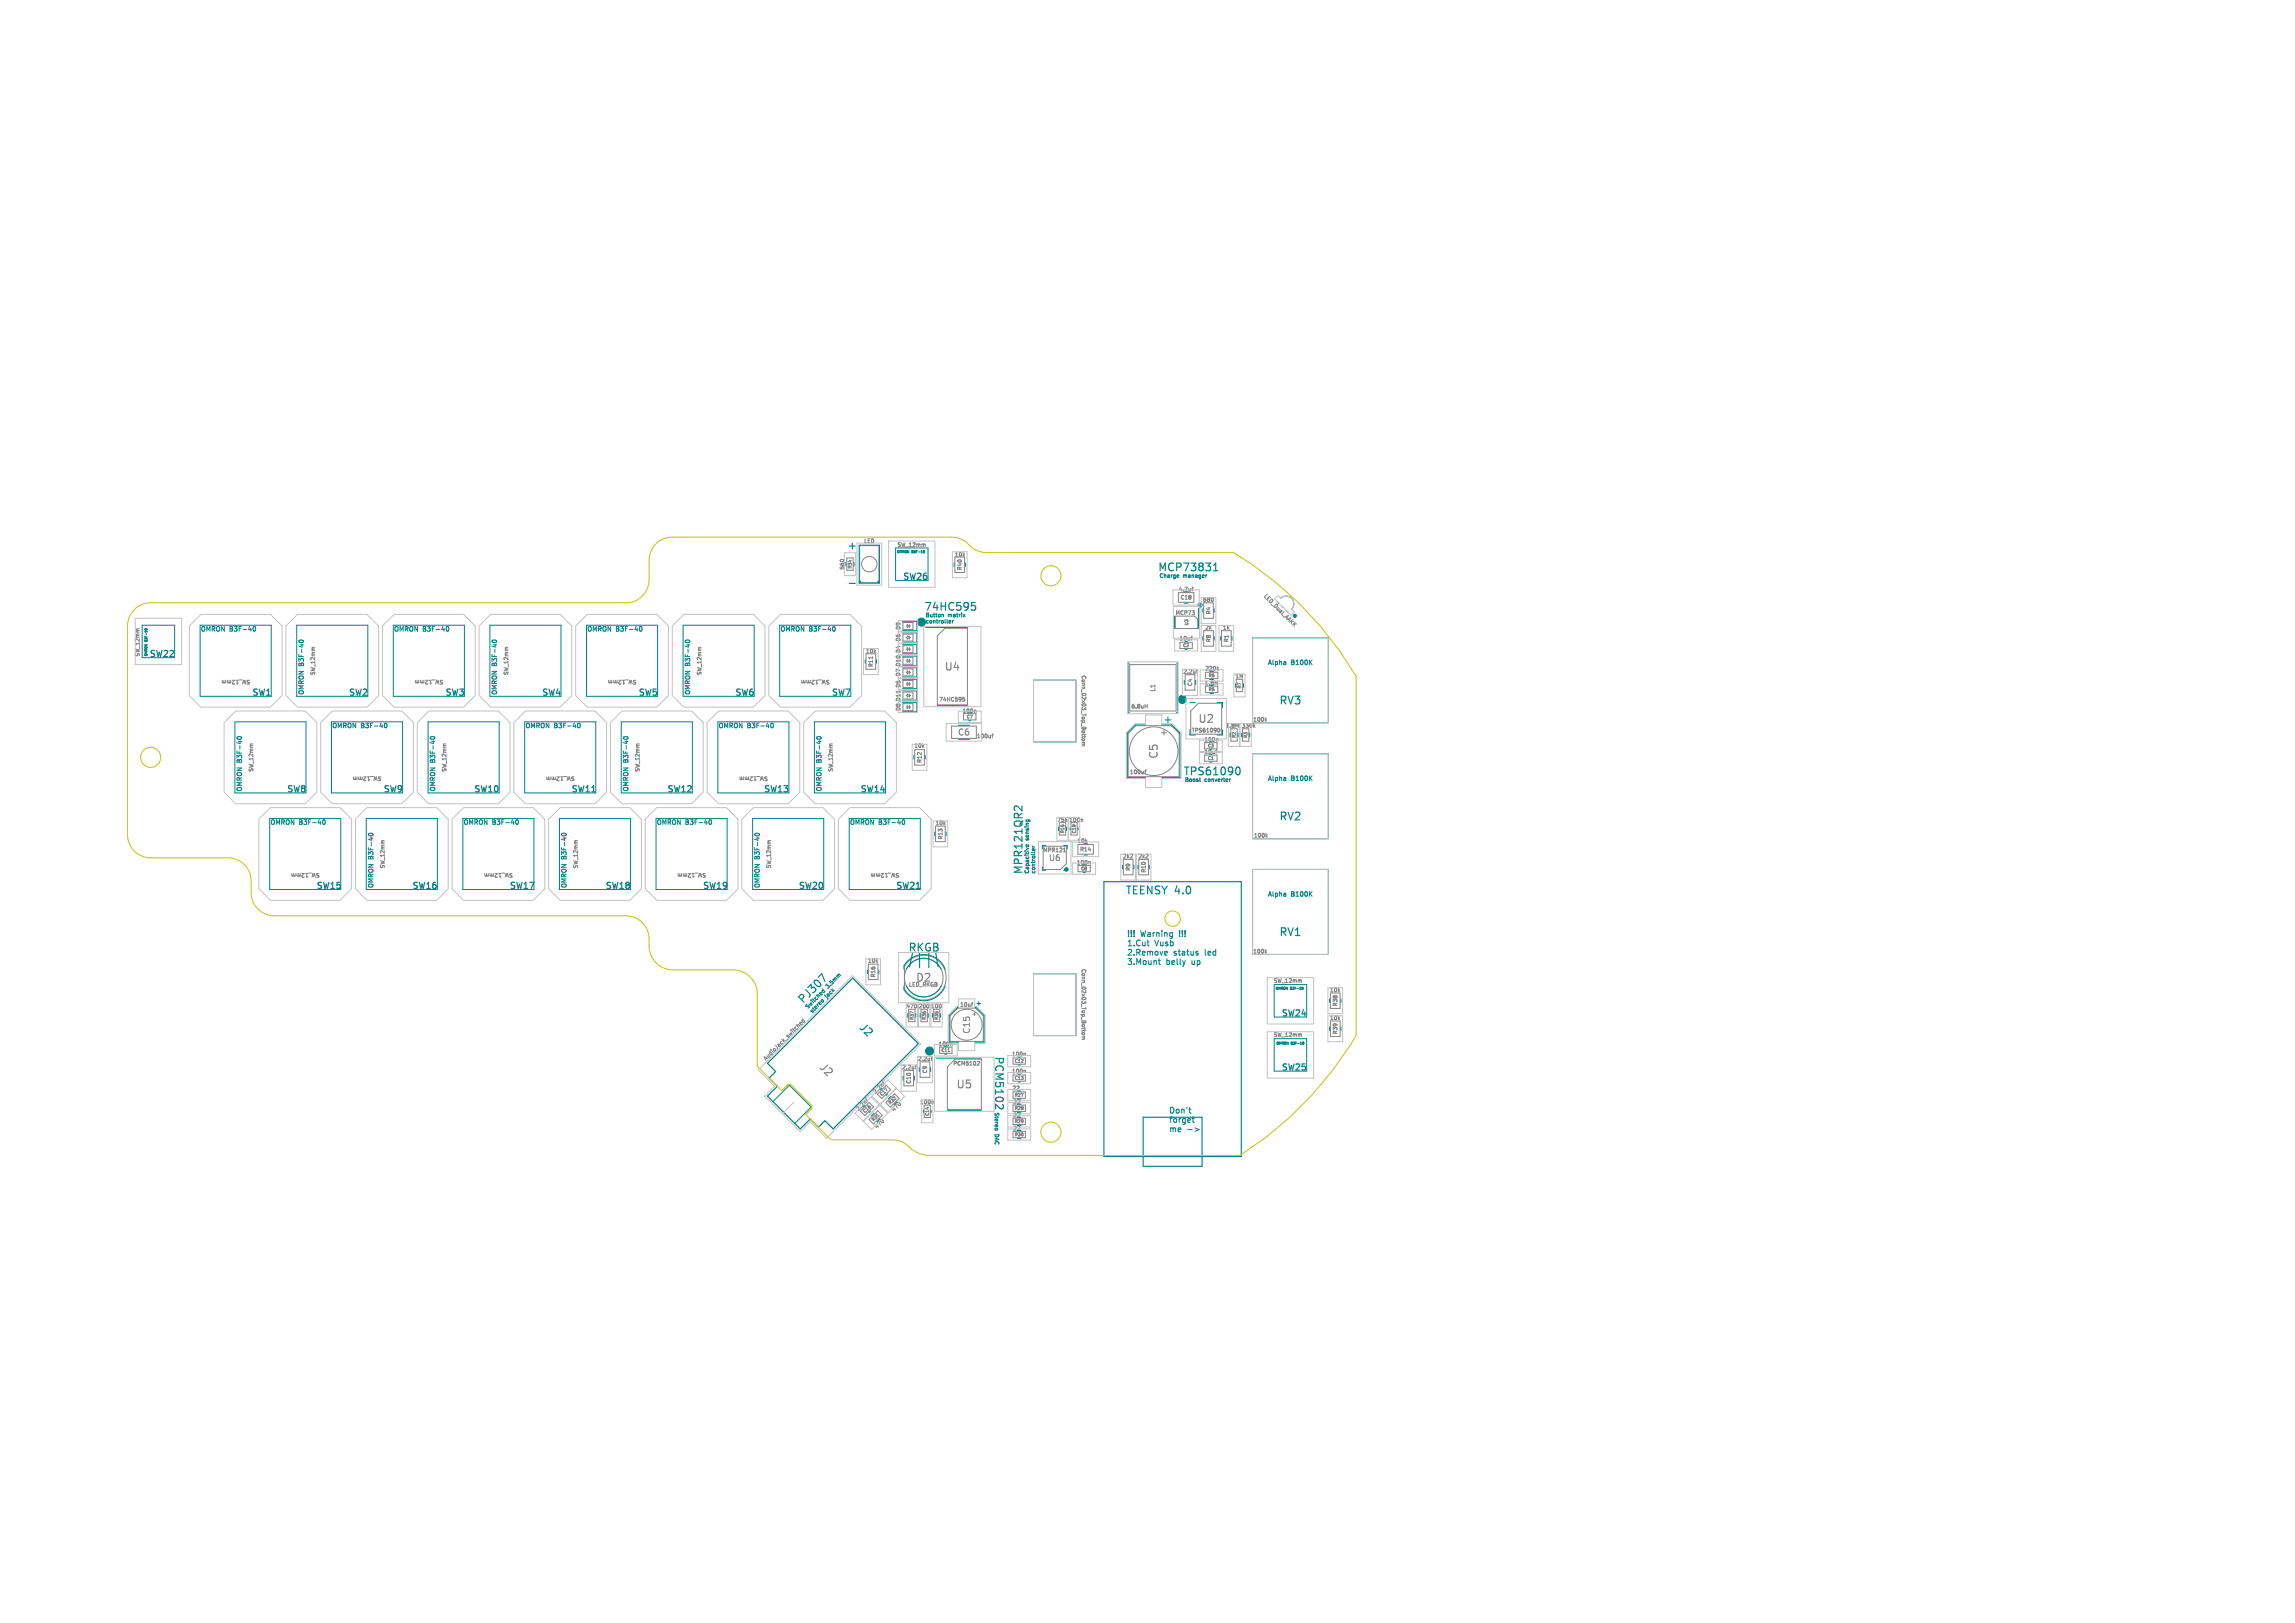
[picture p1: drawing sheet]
<svg xmlns="http://www.w3.org/2000/svg" width="297mm" height="210mm" viewBox="0 0 297 210" stroke-linecap="round" stroke-linejoin="round" font-family="sans-serif">
<defs><g id="words">
<text font-size="1.4" fill="#c2c2c2" x="109.6" y="71.3">+</text>
<g font-size="1.4" fill="#008484">
<text x="149.8" y="74.1">MCP73831</text>
<text x="119.5" y="79.2">74HC595</text>
<text x="165.5" y="91.4">RV3</text>
<text x="153.1" y="100.5">TPS61090</text>
<text x="165.5" y="106.4">RV2</text>
<text x="132.5" y="113.2" transform="rotate(-90 132.5 113.2)">MPR121QR2</text>
<text x="145.6" y="115.9">TEENSY 4.0</text>
<text x="117.5" y="123.3">RKGB</text>
<text x="165.5" y="121.3">RV1</text>
<text x="104" y="130.1" transform="rotate(-45 104 130.1)">PJ307</text>
<text x="110.9" y="133.1" transform="rotate(45 110.9 133.1)">J2</text>
<text x="128.6" y="136.6" transform="rotate(90 128.6 136.6)">PCM5102</text>
</g>
<g font-size="1.4" fill="#848484">
<text x="122.1" y="87">U4</text>
<text x="155" y="93.7">U2</text>
<text x="150" y="98.3" transform="rotate(-90 150 98.3)">C5</text>
<text x="118.4" y="127.2">D2</text>
<text x="105.8" y="138.3" transform="rotate(45 105.8 138.3)">J2</text>
<text x="123.7" y="141">U5</text>
</g>
<g font-size="1.1" fill="#008484">
<text x="116.8" y="75.2">SW26</text>
<text x="19.3" y="85.2">SW22</text>
<text x="32.5" y="90.2">SW1</text>
<text x="45" y="90.2">SW2</text>
<text x="57.5" y="90.2">SW3</text>
<text x="70" y="90.2">SW4</text>
<text x="82.5" y="90.2">SW5</text>
<text x="95" y="90.2">SW6</text>
<text x="107.5" y="90.2">SW7</text>
<text x="123.9" y="95.3">C6</text>
<text x="37" y="102.7">SW8</text>
<text x="49.5" y="102.7">SW9</text>
<text x="61.3" y="102.7">SW10</text>
<text x="73.9" y="102.7">SW11</text>
<text x="86.3" y="102.7">SW12</text>
<text x="98.8" y="102.7">SW13</text>
<text x="111.3" y="102.7">SW14</text>
<text x="40.9" y="115.2">SW15</text>
<text x="53.3" y="115.2">SW16</text>
<text x="65.9" y="115.2">SW17</text>
<text x="78.3" y="115.2">SW18</text>
<text x="90.9" y="115.2">SW19</text>
<text x="103.3" y="115.2">SW20</text>
<text x="115.9" y="115.2">SW21</text>
<text x="165.8" y="131.7">SW24</text>
<text x="165.8" y="138.7">SW25</text>
</g>
<text font-size="1.1" fill="#848484" x="125.7" y="133.9" transform="rotate(-90 125.7 133.9)">C15</text>
<text font-size="1" fill="#848484" x="135.7" y="111.5">U6</text>
<g font-size="1" fill="#008484">
<text x="145.8" y="121.4">!!!</text>
<text x="145.8" y="122.6">1.Cut</text>
<text x="145.8" y="123.8">2.Remove</text>
<text x="145.8" y="125">3.Mount</text>
<text x="147.6" y="121.4">Warning</text>
<text x="149.4" y="122.6">Vusb</text>
<text x="150.9" y="125">belly</text>
<text x="151.9" y="123.8">status</text>
<text x="152.7" y="121.4">!!!</text>
<text x="154.3" y="125">up</text>
<text x="156" y="123.8">led</text>
<text x="151.2" y="144.2">Don't</text>
<text x="151.2" y="145.4">forget</text>
<text x="151.2" y="146.6">me</text>
</g>
<g font-size=".8" fill="#008484">
<text x="25.9" y="81.9">OMRON</text>
<text x="29.7" y="81.9">B3F-40</text>
<text x="50.9" y="81.9">OMRON</text>
<text x="54.7" y="81.9">B3F-40</text>
<text x="75.9" y="81.9">OMRON</text>
<text x="79.7" y="81.9">B3F-40</text>
<text x="100.9" y="81.9">OMRON</text>
<text x="104.7" y="81.9">B3F-40</text>
<text x="39.4" y="90" transform="rotate(-90 39.4 90)">OMRON</text>
<text x="39.4" y="86.2" transform="rotate(-90 39.4 86.2)">B3F-40</text>
<text x="64.5" y="90" transform="rotate(-90 64.5 90)">OMRON</text>
<text x="64.5" y="86.2" transform="rotate(-90 64.5 86.2)">B3F-40</text>
<text x="89.4" y="90" transform="rotate(-90 89.4 90)">OMRON</text>
<text x="89.4" y="86.2" transform="rotate(-90 89.4 86.2)">B3F-40</text>
<text x="164" y="86.2">Alpha</text>
<text x="167.1" y="86.2">B100K</text>
<text x="42.9" y="94.4">OMRON</text>
<text x="46.7" y="94.4">B3F-40</text>
<text x="67.9" y="94.4">OMRON</text>
<text x="71.7" y="94.4">B3F-40</text>
<text x="92.9" y="94.4">OMRON</text>
<text x="96.7" y="94.4">B3F-40</text>
<text x="31.4" y="98.7" transform="rotate(-90 31.4 98.7)">B3F-40</text>
<text x="56.4" y="98.7" transform="rotate(-90 56.4 98.7)">B3F-40</text>
<text x="81.5" y="98.7" transform="rotate(-90 81.5 98.7)">B3F-40</text>
<text x="106.4" y="98.7" transform="rotate(-90 106.4 98.7)">B3F-40</text>
<text x="164" y="101.2">Alpha</text>
<text x="167.1" y="101.2">B100K</text>
<text x="31.4" y="102.5" transform="rotate(-90 31.4 102.5)">OMRON</text>
<text x="34.9" y="106.9">OMRON</text>
<text x="38.7" y="106.9">B3F-40</text>
<text x="56.4" y="102.5" transform="rotate(-90 56.4 102.5)">OMRON</text>
<text x="59.9" y="106.9">OMRON</text>
<text x="63.7" y="106.9">B3F-40</text>
<text x="81.5" y="102.5" transform="rotate(-90 81.5 102.5)">OMRON</text>
<text x="84.9" y="106.9">OMRON</text>
<text x="88.7" y="106.9">B3F-40</text>
<text x="106.4" y="102.5" transform="rotate(-90 106.4 102.5)">OMRON</text>
<text x="109.9" y="106.9">OMRON</text>
<text x="113.7" y="106.9">B3F-40</text>
<text x="48.4" y="111.2" transform="rotate(-90 48.4 111.2)">B3F-40</text>
<text x="73.4" y="111.2" transform="rotate(-90 73.4 111.2)">B3F-40</text>
<text x="98.4" y="111.2" transform="rotate(-90 98.4 111.2)">B3F-40</text>
<text x="48.4" y="115" transform="rotate(-90 48.4 115)">OMRON</text>
<text x="73.4" y="115" transform="rotate(-90 73.4 115)">OMRON</text>
<text x="98.4" y="115" transform="rotate(-90 98.4 115)">OMRON</text>
<text x="164" y="116.2">Alpha</text>
<text x="167.1" y="116.2">B100K</text>
</g>
<text font-size=".8" fill="#848484" x="149.6" y="89.6" transform="rotate(-90 149.6 89.6)">L1</text>
<g font-size=".7" fill="#848484">
<text x="111.8" y="70.4">LED</text>
<text x="116.1" y="70.9">SW_12mm</text>
<text x="123.5" y="72.1">10k</text>
<text x="124.6" y="73.9" transform="rotate(-90 124.6 73.9)">R40</text>
<text x="152.7" y="77.7">C18</text>
<text x="155.6" y="78">680</text>
<text x="116.6" y="83.1" transform="rotate(-90 116.6 83.1)">D6</text>
<text x="116.6" y="81.6" transform="rotate(-90 116.6 81.6)">D9</text>
<text x="152.1" y="79.7">MCP73</text>
<text x="155.9" y="81.6">2k</text>
<text x="156.8" y="83.2" transform="rotate(-90 156.8 83.2)">R8</text>
<text x="156.8" y="79.6" transform="rotate(-90 156.8 79.6)">R4</text>
<text x="158.2" y="81.6">1k</text>
<text x="159.1" y="83.2" transform="rotate(-90 159.1 83.2)">R1</text>
<text x="18.2" y="85" transform="rotate(-90 18.2 85)">SW_12mm</text>
<text x="32.4" y="87.9" transform="rotate(-180 32.4 87.9)">SW_12mm</text>
<text x="40.9" y="87.4" transform="rotate(-90 40.9 87.4)">SW_12mm</text>
<text x="57.4" y="87.9" transform="rotate(-180 57.4 87.9)">SW_12mm</text>
<text x="65.9" y="87.4" transform="rotate(-90 65.9 87.4)">SW_12mm</text>
<text x="82.4" y="87.9" transform="rotate(-180 82.4 87.9)">SW_12mm</text>
<text x="90.9" y="87.4" transform="rotate(-90 90.9 87.4)">SW_12mm</text>
<text x="107.4" y="87.9" transform="rotate(-180 107.4 87.9)">SW_12mm</text>
<text x="112" y="84.6">10k</text>
<text x="113.1" y="86.4" transform="rotate(-90 113.1 86.4)">R11</text>
<text x="116.6" y="89.1" transform="rotate(-90 116.6 89.1)">D5</text>
<text x="116.6" y="87.6" transform="rotate(-90 116.6 87.6)">D7 D10</text>
<text x="116.6" y="84.6" transform="rotate(-90 116.6 84.6)">D4</text>
<text x="139.9" y="87.3" transform="rotate(90 139.9 87.3)">Conn_02x03_Top_Bottom</text>
<text x="153.1" y="87.3">2.2uf</text>
<text x="154.4" y="88.9" transform="rotate(-90 154.4 88.9)">C4</text>
<text x="159.8" y="87.9">1M</text>
<text x="116.6" y="92.1" transform="rotate(-90 116.6 92.1)">D8 D11</text>
<text x="121.5" y="90.9">74HC595</text>
<text x="126.3" y="95.6">100uf</text>
<text x="146.3" y="91.8">6.8uH</text>
<text x="158.5" y="94.3">1.8M</text>
<text x="160.6" y="94.3">330k</text>
<text x="162.1" y="93.5">100k</text>
<text x="32.9" y="99.9" transform="rotate(-90 32.9 99.9)">SW_12mm</text>
<text x="49.4" y="100.4" transform="rotate(-180 49.4 100.4)">SW_12mm</text>
<text x="57.9" y="99.9" transform="rotate(-90 57.9 99.9)">SW_12mm</text>
<text x="74.4" y="100.4" transform="rotate(-180 74.4 100.4)">SW_12mm</text>
<text x="82.9" y="99.9" transform="rotate(-90 82.9 99.9)">SW_12mm</text>
<text x="99.4" y="100.4" transform="rotate(-180 99.4 100.4)">SW_12mm</text>
<text x="107.9" y="99.9" transform="rotate(-90 107.9 99.9)">SW_12mm</text>
<text x="118.3" y="96.9">10k</text>
<text x="119.4" y="98.8" transform="rotate(-90 119.4 98.8)">R12</text>
<text x="146.1" y="100.3">100uf</text>
<text x="121" y="106.9">10k</text>
<text x="136.8" y="106.5">75k</text>
<text x="138.3" y="106.5">100n</text>
<text x="41.4" y="112.9" transform="rotate(-180 41.4 112.9)">SW_12mm</text>
<text x="49.9" y="112.4" transform="rotate(-90 49.9 112.4)">SW_12mm</text>
<text x="66.4" y="112.9" transform="rotate(-180 66.4 112.9)">SW_12mm</text>
<text x="74.9" y="112.4" transform="rotate(-90 74.9 112.4)">SW_12mm</text>
<text x="91.4" y="112.9" transform="rotate(-180 91.4 112.9)">SW_12mm</text>
<text x="99.9" y="112.4" transform="rotate(-90 99.9 112.4)">SW_12mm</text>
<text x="116.4" y="112.9" transform="rotate(-180 116.4 112.9)">SW_12mm</text>
<text x="122.1" y="108.7" transform="rotate(-90 122.1 108.7)">R13</text>
<text x="134.9" y="110.4">MPR121</text>
<text x="139.4" y="109.2">10k</text>
<text x="139.7" y="110.3">R14</text>
<text x="145.3" y="111.2">2k2</text>
<text x="146.4" y="112.8" transform="rotate(-90 146.4 112.8)">R9</text>
<text x="147.3" y="111.2">2k2</text>
<text x="148.4" y="113" transform="rotate(-90 148.4 113)">R10</text>
<text x="162.2" y="108.5">100k</text>
<text x="112.3" y="124.7">10k</text>
<text x="139.9" y="125.3" transform="rotate(90 139.9 125.3)">Conn_02x03_Top_Bottom</text>
<text x="162.1" y="123.5">100k</text>
<text x="113.4" y="126.5" transform="rotate(-90 113.4 126.5)">R16</text>
<text x="117.2" y="130.6">470</text>
<text x="117.6" y="127.8">LED_RKGB</text>
<text x="118.8" y="130.6">200</text>
<text x="120.4" y="130.6">100</text>
<text x="124.2" y="130.4">10uf</text>
<text x="164.8" y="127.3">SW_12mm</text>
<text x="172.1" y="128.5">10k</text>
<text x="173.2" y="130.3" transform="rotate(-90 173.2 130.3)">R38</text>
<text x="99.1" y="137.4" transform="rotate(-45 99.1 137.4)">AudioJack_switched</text>
<text x="118.7" y="137.4">2.2uf</text>
<text x="123.3" y="138">PCM5102</text>
<text x="164.8" y="134.3">SW_12mm</text>
<text x="172.1" y="132.1">10k</text>
<text x="173.2" y="133.9" transform="rotate(-90 173.2 133.9)">R39</text>
<text x="111.1" y="143.9" transform="rotate(-45 111.1 143.9)">2.2nf</text>
<text x="113.3" y="141.7" transform="rotate(-45 113.3 141.7)">2.2nf</text>
<text x="116.7" y="138.5">2.2uf</text>
<text x="118" y="140.3" transform="rotate(-90 118 140.3)">C10</text>
<text x="119" y="143">100n</text>
<text x="120.1" y="139" transform="rotate(-90 120.1 139)">C9</text>
<text x="131" y="141.2">22</text>
<text x="131.1" y="143">22</text>
<text x="113.5" y="146.2" transform="rotate(-45 113.5 146.2)">470</text>
<text x="115.7" y="144" transform="rotate(-45 115.7 144)">470</text>
<text x="131.1" y="144.7">22</text>
<text x="131.1" y="146.4">22</text>
</g>
<g font-size=".7" fill="#008484">
<text x="109.4" y="73.8" transform="rotate(-90 109.4 73.8)">560</text>
<text x="150" y="74.9">Charge</text>
<text x="152.5" y="76.6">4.7uf</text>
<text x="153.1" y="74.9">manager</text>
<text x="119.7" y="80">Button</text>
<text x="119.7" y="80.8">controller</text>
<text x="122.7" y="80">matrix</text>
<text x="152.6" y="83">10uf</text>
<text x="155.8" y="88.8">1.8M</text>
<text x="155.9" y="86.9">220k</text>
<text x="124.5" y="92.4">100n</text>
<text x="154.2" y="94.9">TPS61090</text>
<text x="153.3" y="101.3">Boost</text>
<text x="155.8" y="97.7">10uf</text>
<text x="155.8" y="96.1">100n</text>
<text x="155.9" y="101.3">converter</text>
<text x="133.3" y="113.1" transform="rotate(-90 133.3 113.1)">Capacitive</text>
<text x="133.3" y="108.7" transform="rotate(-90 133.3 108.7)">sensing</text>
<text x="134.1" y="113.1" transform="rotate(-90 134.1 113.1)">controller</text>
<text x="139.3" y="112">100n</text>
<text x="104.6" y="130.7" transform="rotate(-45 104.6 130.7)">Switched</text>
<text x="105.1" y="131.2" transform="rotate(-45 105.1 131.2)">stereo</text>
<text x="107.1" y="129.3" transform="rotate(-45 107.1 129.3)">jack</text>
<text x="107.3" y="128" transform="rotate(-45 107.3 128)">3.5mm</text>
<text x="121.4" y="135.5">100n</text>
<text x="130.9" y="136.8">100n</text>
<text x="128.6" y="143.9" transform="rotate(90 128.6 143.9)">Stereo</text>
<text x="130.9" y="139">100n</text>
<text x="128.6" y="146.8" transform="rotate(90 128.6 146.8)">DAC</text>
</g>
<text font-size=".7" fill="#c2c2c2" x="163.4" y="77.2" transform="rotate(45 163.4 77.2)">LED_Dual_AAKK</text>
<g font-size=".6" fill="#848484">
<text x="110.3" y="73.6" transform="rotate(-90 110.3 73.6)">R34</text>
<text x="153.1" y="83.8">C2</text>
<text x="153.8" y="81" transform="rotate(-90 153.8 81)">U3</text>
<text x="156.4" y="87.7">R6</text>
<text x="156.4" y="89.5">R5</text>
<text x="160.7" y="89.1" transform="rotate(-90 160.7 89.1)">R7</text>
<text x="125.1" y="93">C7</text>
<text x="160" y="95.5" transform="rotate(-90 160 95.5)">R2</text>
<text x="161.5" y="95.5" transform="rotate(-90 161.5 95.5)">R3</text>
<text x="156.3" y="98.4">C1</text>
<text x="156.3" y="96.8">C3</text>
<text x="137.8" y="107.9" transform="rotate(-90 137.8 107.9)">R15</text>
<text x="139.3" y="107.9" transform="rotate(-90 139.3 107.9)">C19</text>
<text x="139.9" y="112.7">C8</text>
<text x="118.3" y="132" transform="rotate(-90 118.3 132)">R37</text>
<text x="119.9" y="132" transform="rotate(-90 119.9 132)">R36</text>
<text x="121.5" y="132" transform="rotate(-90 121.5 132)">R35</text>
<text x="121.8" y="136.2">C11</text>
<text x="131.3" y="137.6">C12</text>
<text x="131.3" y="142">R27</text>
<text x="131.3" y="143.7">R28</text>
<text x="131.3" y="139.8">C13</text>
<text x="120.3" y="144.4" transform="rotate(-90 120.3 144.4)">C14</text>
<text x="131.3" y="145.4">R29</text>
<text x="131.3" y="147.1">R30</text>
</g>
<g font-size=".6" fill="#008484">
<text x="114.2" y="142" transform="rotate(-45 114.2 142)">C17</text>
<text x="115.3" y="143.1" transform="rotate(-45 115.3 143.1)">R32</text>
<text x="112" y="144.2" transform="rotate(-45 112 144.2)">C16</text>
<text x="113.1" y="145.2" transform="rotate(-45 113.1 145.2)">R31</text>
</g>
<g font-size=".4" fill="#008484">
<text x="116" y="71.7">OMRON</text>
<text x="118" y="71.7">B3F-10</text>
<text x="19.2" y="83" transform="rotate(-90 19.2 83)">B3F-10</text>
<text x="19.2" y="85" transform="rotate(-90 19.2 85)">OMRON</text>
<text x="165" y="128.2">OMRON</text>
<text x="167" y="128.2">B3F-10</text>
<text x="165.1" y="135.3">OMRON</text>
<text x="167.1" y="135.3">B3F-10</text>
</g>
</g></defs>
<g fill="none" stroke="#848484" stroke-width=".13">
<path d="M108.8 72.4h.4M109.6 72.2h.8v1.6h-.8zM111.2 70.6h2.5v4.8h-2.5zM119.7 70.4v.3M123.6 72.1h1.2v2h-1.2zM152.1 79.7h2.5l.4 .4v1.2h-2.9zM152.5 76.7h2v1.2h-2zM154.2 76.1h.2M154.4 76h-.1v.5M155.8 78h1.2v2h-1.2zM157 77.4v.4M18 81.4h-.3"/>
<path d="M28.8 88v.3M32.7 96.3h-.3M40.7 83.8h-.3M53.8 88v.3M57.7 96.3h-.3M65.7 83.8h-.3M78.8 88v.3M82.7 96.3h-.3M90.7 83.8h-.3M103.8 88v.3M107.7 96.3h-.3M112.1 84.6h1.2v2h-1.2z"/>
<path d="M112.9 85v.3M116.5 89.4v.3M116.8 88.1h1.3v.9h-1.3M116.8 80.6h1.3v.9h-1.3M116.8 82.1h1.3v.9h-1.3M116.8 83.6h1.3v.9h-1.3M116.8 85.1h1.3v.9h-1.3M116.8 86.6h1.3v.9h-1.3M116.8 89.6h1.3v.9h-1.3M116.8 91.1h1.3v.9h-1.3M117.2 82.5h.2M117.2 88.5h.2"/>
<path d="M117.2 81h.2M117.2 90h.2M117.2 91.5h.2M117.2 87h.2M117.2 85.5h.2M117.2 84h.2M117.4 80.8l.3 .2-.3 .2zM117.4 82.3l.3 .2-.3 .2zM117.4 83.8l.3 .2-.3 .2zM117.4 85.3l.3 .2-.3 .2zM117.4 86.8l.3 .2-.3 .2zM117.4 88.3l.3 .2-.3 .2z"/>
<path d="M117.4 89.8l.3 .2-.3 .2zM117.4 91.3l.3 .2-.3 .2zM117.7 82.5h.1M117.7 88.5h.1M117.7 80.8v.4M117.7 82.3v.4M117.7 83.8v.4M117.7 85.3v.4M117.7 86.8v.4M117.7 88.3v.4M117.7 89.8v.4M117.7 91.3v.4"/>
<path d="M117.7 81h.1M117.7 90h.1M117.7 91.5h.1M117.7 87h.1M117.7 85.5h.1M117.7 84h.1M118.4 97h1.2v2h-1.2zM121.3 82.3l1-1h2.9v9.9h-3.9zM123.2 94h3.1v1.6h-3.1zM124.6 90.2h.2M124.6 90.4h.2l.1 .1-.1 .2h-.2M124.7 92.4h1.6v.8h-1.6z"/>
<path d="M126.2 91.9l.1 .1v.2M128.3 95.1h.2M128.5 95h-.1v.5M140 96.1h.4M140 96.3h.3M140.1 95.6l-.1 .2 .1 .1 .2-.1v-.2M140.3 96.3v.2h-.3M140.3 96.1v.2M146.2 86h6v6h-6zM147 93.9h4.6l1 1v5.6h-6.6v-5.6zM148.1 99.8h.2M148.2 91.4h.3"/>
<path d="M148.3 99.6l-.1 .1v.4M148.5 91.1v.5M150.3 94.8h.6M150.6 94.5v.6M152.7 83.1h1.6v.8h-1.6zM153.4 87.3h1.2v2h-1.2zM154.1 92l1-1h3v4h-4zM154.1 82.5h.2M154.3 82.3l-.1 .1v.4M154.8 86.8h.2M155 86.6l-.1 .1v.4M155.8 81.6h1.2v2h-1.2z"/>
<path d="M155.9 97.7h1.6v.8h-1.6zM155.9 96.1h1.6v.8h-1.6zM156 87h1.6v.8h-1.6zM156 88.8h1.6v.8h-1.6zM157.3 97.2h.2M157.5 95.6l.1 .1v.2M157.5 97l-.1 .1v.4M157.6 86.5l.1 .2M157.7 94.3v-.1a.24 .24 0 0 1 .2 .3 .24 .24 0 0 1-.2 .2M157.7 86.4l-.2 .2M158.1 81.6h1.2v2h-1.2zM159.3 94.3v1.6h.8v-1.6"/>
<path d="M160 87.9v1.6h.8v-1.6M160.8 94.3v1.6h.8v-1.6M162.3 93.9l.1 .2M162.4 93.8l-.2 .2M163.8 93.1l.1 .2M163.9 93l-.2 .2M167.4 80.7h.4M37.8 113v.3M45.8 100.5v.3M49.7 108.8h-.3M62.8 113v.3M70.8 100.5v.3"/>
<path d="M74.7 108.8h-.3M87.8 113v.3M95.8 100.5v.3M99.7 108.8h-.3M112.8 113v.3M121.1 106.9h1.2v2h-1.2zM135 109.5h3v2.3l-.8 .7h-2.2zM137.1 106.5v1.6h.8v-1.6M137.6 110.2h.3M137.7 109.8l.1-.1v.5M138.6 106.5v1.6h.8v-1.6M139.5 109.3h2v1.2h-2z"/>
<path d="M139.5 112h1.6v.8h-1.6zM140 106l.1 .1v.2M141 111.5l.1 .1v.2M145.4 111.2h1.2v2h-1.2zM147.4 111.2h1.2v2h-1.2zM163.9 108.1l.1 .2M164 108l-.2 .2M103.5 132.4l.1-.1h.1l-.1 .2M103.8 131.8l.3 .4-.1 .1-.2-.2 .1-.1M110.4 126.6l8.4 8.4-11 11.1-1.1-1.1-.8 .9-1.1-1.1-1.2 1.3-4.3-4.3 1.3-1.2-1.1-1.1 .9-.8-1.1-1.1zM112.4 124.8h1.2v2h-1.2zM114.3 139.9l-.1 .1 .3 .3"/>
<path d="M114.4 140l-.2 .1M117 138.5h1.2v2h-1.2zM117.5 124.5a2.9 2.9 0 0 1 4.3 .1 2.9 2.9 0 0 1-.6 4.3 2.9 2.9 0 0 1-4.2-.9v-3zM117.6 130.6v1.6h.8v-1.6M118.4 138h.2M118.6 130h.1M118.6 130.3v.1M118.6 137.8l-.1 .1v.4M119.1 137.4h1.2v2h-1.2zM119.2 130.6v1.6h.8v-1.6M120.2 130v.4M120.5 136.9h.2"/>
<path d="M120.7 136.7l-.2 .1v.4M120.8 130.6v1.6h.8v-1.6M121.6 135.5h1.6v.8h-1.6zM121.8 130v.4M122.6 138.1l1-1h3.4v6.5h-4.4zM122.7 136.1h.2M123.1 135l.1 .1v.2M123.9 130.5h2.3l1 1v3.3h-4.3v-3.3zM125.7 129.9h.2M125.9 129.7l-.1 .1v.4M125.9 131.2h.4M126.1 131v.4"/>
<path d="M126.5 137.3l.2 .1v.1l-.3 .3h.3M131.1 136.9h1.6v.8h-1.6zM131.1 139.1h1.6v.8h-1.6zM132.6 138.5l.1 .1v.2M132.6 136.3l.1 .1v.2M140 134.1h.4M140 134.3h.3M140.1 133.6l-.1 .2 .1 .1 .2-.1v-.2M140.3 134.3v.2h-.3M140.3 134.1v.2M163.8 123.1l.1 .2M163.9 123l-.2 .2"/>
<path d="M168.4 126.8v.3M168.4 133.8v.3M172.2 132.1h1.2v2h-1.2zM172.2 128.5h1.2v2h-1.2zM112.1 142.1l-.1 .1 .3 .3M112.2 142.2l-.2 .1M112.5 142.7l.5 .5-1.1 1.1-.5-.5zM113.6 143.7l.6 .6-1.2 1.1-.5-.5zM114.6 140.8l.2 .4M114.7 140.5l.5 .5-1.1 1.1-.5-.5zM115.8 141.5l.6 .6-1.2 1.2-.6-.6zM119.6 143v1.6h.8v-1.6"/>
<path d="M120.7 142.5l.1 .1v.2M131.1 141.3h1.6v.8h-1.6zM131.1 143h1.6v.8h-1.6zM131.1 144.7h1.6v.8h-1.6zM131.1 146.4h1.6v.8h-1.6z"/>
<circle cx="112.5" cy="73" r="1"/>
<circle cx="149.3" cy="97.2" r="3.1"/>
<circle cx="119.5" cy="126.5" r="2.5"/>
<circle cx="125.1" cy="132.6" r="2"/>
</g>
<g fill="#008484" stroke="#008484" stroke-width=".13">
<circle cx="153" cy="90.5" r=".52"/>
<circle cx="138" cy="112.5" r=".23"/>
<circle cx="155.3" cy="78.3" r=".27"/>
<circle cx="120.3" cy="136" r=".52"/>
<circle cx="119.2" cy="80.5" r=".52"/>
</g>
<g fill="none" stroke="#008484" stroke-width=".15">
<path d="M109.9 75.5h.8M125.7 78h.5M125.7 78.4l.4-.1 .2 .2-.1 .4h-.5M157 73.9h.6M157 73.1l.3-.2v1M160.1 99.3h.1a.53 .53 0 0 1 .3 .5 .53 .53 0 0 1-.3 .5l-.1-.1M132.3 104.3v.6l-.8-.6-.2 .1v.3M142.9 114.1h17.7v35.5h-17.7zM105.9 126.5l.4-.5 .5 1M118.1 123.3l-.4 1.8M119 123.3v1.9M120.2 123.3v1.9"/>
<path d="M121.1 123.3l.3 1.8M129.8 143.1v.3l-.2 .1-.8-.6v.6M147.9 144.6h7.7v6.3h-7.7z"/>
</g>
<g fill="none" stroke="#008484" stroke-width=".13">
<path d="M110.5 72.8v.4M111.2 70.5h2.6v5h-2.6zM111.2 75.2h.2M111.2 75.3h.2M113.6 75.2h.2M113.6 75.3h.2M115.9 70.9h4.2v4.2h-4.2zM119.5 71.3l.1-.1v.1v.2h-.1M122.1 79.6v.2M123.5 72.8v.5M124.6 79.5l.3 .3M124.9 79.5l-.3 .3"/>
<path d="M124.9 72.8v.5M152 79.7v1.6M152.5 74.7h.1M153.2 78h.6M155.1 78.7v2.6M155.7 78.8v.4M157.1 78.8v.4M165.7 77.4a1 1 0 0 1 1.4 0 1 1 0 0 1 0 1.4M18.4 80.9h4.2v4.2h-4.2zM18.7 81.4v.1M18.7 81.5h.1M18.8 81.4h-.1"/>
<path d="M18.8 81.4h.2v.1M18.8 81.5h.1M25.9 80.9h9.2v9.2h-9.2zM30.4 93.4h9.2v9.2h-9.2zM30.7 95.4a.29 .29 0 0 1 .3-.1 .29 .29 0 0 1 .2 .3 .29 .29 0 0 1-.3 .1 .29 .29 0 0 1-.2-.3zM32.8 81.1h.1a.29 .29 0 0 1 .2 .3 .29 .29 0 0 1-.3 .2l-.1-.2zM38.4 80.9h9.2v9.2h-9.2zM38.7 82.9a.29 .29 0 0 1 .4-.1 .29 .29 0 0 1 .1 .3 .29 .29 0 0 1-.3 .1 .29 .29 0 0 1-.2-.3zM42.9 93.4h9.2v9.2h-9.2zM49.8 93.6h.1a.29 .29 0 0 1 .2 .3 .29 .29 0 0 1-.3 .2l-.1-.2zM50.9 80.9h9.2v9.2h-9.2zM55.4 93.4h9.2v9.2h-9.2z"/>
<path d="M55.7 95.4a.29 .29 0 0 1 .3-.1 .29 .29 0 0 1 .2 .3 .29 .29 0 0 1-.3 .1 .29 .29 0 0 1-.2-.3zM57.8 81.1h.1a.29 .29 0 0 1 .2 .3 .29 .29 0 0 1-.3 .2l-.1-.2zM63.4 80.9h9.2v9.2h-9.2zM63.7 82.9a.29 .29 0 0 1 .4-.1 .29 .29 0 0 1 .1 .3 .29 .29 0 0 1-.3 .1 .29 .29 0 0 1-.2-.3zM67.9 93.4h9.2v9.2h-9.2zM74.8 93.6h.1a.29 .29 0 0 1 .2 .3 .29 .29 0 0 1-.3 .2l-.1-.2zM75.9 80.9h9.2v9.2h-9.2zM80.4 93.4h9.2v9.2h-9.2zM80.7 95.4a.29 .29 0 0 1 .3-.1 .29 .29 0 0 1 .2 .3 .29 .29 0 0 1-.3 .1 .29 .29 0 0 1-.2-.3zM82.8 81.1h.1a.29 .29 0 0 1 .2 .3 .29 .29 0 0 1-.3 .2l-.1-.2zM88.4 80.9h9.2v9.2h-9.2zM88.7 82.9a.29 .29 0 0 1 .3-.1 .29 .29 0 0 1 .2 .3 .29 .29 0 0 1-.3 .1 .29 .29 0 0 1-.2-.3z"/>
<path d="M92.9 93.4h9.2v9.2h-9.2zM99.8 93.6h.1a.29 .29 0 0 1 .2 .3 .29 .29 0 0 1-.3 .2l-.1-.2zM100.9 80.9h9.2v9.2h-9.2zM105.4 93.4h9.2v9.2h-9.2zM105.7 95.4a.29 .29 0 0 1 .3-.1 .29 .29 0 0 1 .2 .3 .29 .29 0 0 1-.3 .1 .29 .29 0 0 1-.2-.3zM107.8 81.1h.1a.29 .29 0 0 1 .2 .3 .29 .29 0 0 1-.3 .2l-.1-.2zM112 85.4v.4M113.4 85.4v.4M116.8 87.9h1.8v1.2h-1.8M116.8 80.4h1.8v1.2h-1.8M116.8 81.9h1.8v1.2h-1.8M116.8 83.4h1.8v1.2h-1.8"/>
<path d="M116.8 84.9h1.8v1.2h-1.8M116.8 86.4h1.8v1.2h-1.8M116.8 89.4h1.8v1.2h-1.8M116.8 90.9h1.8v1.2h-1.8M118.3 97.8v.4M119.7 97.8v.4M119.8 81.2h5.4M121.3 91.3h3.9M122.8 80.6h.2M122.8 80.3h.2v.1l-.2 .1M123.3 80.3v.3M123.4 80.3l-.1 .1"/>
<path d="M124 93.8h1.5M125.4 93.3h.2M133.7 88h5.6v8h-5.6zM146.2 85.8h-.2v6.4h.2M148.2 93.8h-1.2l-1.1 1.1v5.7h2.3M150.4 93.8h1.2l1.1 1.1v5.7h-2.3M150.8 93.2h.7M151.1 92.8v.8M152.2 85.8h.2v6.4h-.2M153.3 88v.6M153.4 84h.2M154 90.9h.7"/>
<path d="M154.7 88v.6M155.7 82.4v.4M156.6 98.6h.2M156.6 87.9h.4M156.6 89.7h.4M157.1 82.4v.4M157.5 90.9h.7v.7M158 82.4v.4M158.2 94.4v.7h-.7M159.2 94.9v.4M159.4 82.4v.4M159.9 88.5v.4"/>
<path d="M160.2 94.9v.4M160.7 94.9v.4M160.9 88.5v.4M161.7 94.9v.4M162.1 82.5h9.8v11h-9.8zM162.1 97.5h9.8v11h-9.8zM34.9 105.9h9.2v9.2h-9.2zM41.8 106.1h.1a.29 .29 0 0 1 .2 .3 .29 .29 0 0 1-.3 .2l-.1-.2zM47.4 105.9h9.2v9.2h-9.2zM47.7 107.9a.29 .29 0 0 1 .4-.1 .29 .29 0 0 1 .1 .3 .29 .29 0 0 1-.3 .1 .29 .29 0 0 1-.2-.3zM59.9 105.9h9.2v9.2h-9.2zM66.8 106.1h.1a.29 .29 0 0 1 .2 .3 .29 .29 0 0 1-.3 .2l-.1-.2z"/>
<path d="M72.4 105.9h9.2v9.2h-9.2zM72.7 107.9a.29 .29 0 0 1 .4-.1 .29 .29 0 0 1 .1 .3 .29 .29 0 0 1-.3 .1 .29 .29 0 0 1-.2-.3zM84.9 105.9h9.2v9.2h-9.2zM91.8 106.1h.1a.29 .29 0 0 1 .2 .3 .29 .29 0 0 1-.3 .2l-.1-.2zM97.4 105.9h9.2v9.2h-9.2zM97.7 107.9a.29 .29 0 0 1 .3-.1 .29 .29 0 0 1 .2 .3 .29 .29 0 0 1-.3 .1 .29 .29 0 0 1-.2-.3zM109.9 105.9h9.2v9.2h-9.2zM116.8 106.1h.1a.29 .29 0 0 1 .2 .3 .29 .29 0 0 1-.3 .2l-.1-.2zM121 107.7v.4M122.4 107.7v.4M132.8 106.1h.5M133.1 109.3v.2"/>
<path d="M133.1 106.1h.1M133.6 109.6h.3M133.6 109.5l.1 .1M133.6 109.8h.1l.1 .3M133.9 109.8v.2M134.9 112.2v.4h.4M135.3 109.4h-.4v.4M137 107v.5M137.7 109.4h.4v.4M137.7 112.6h.4M138 107v.5M138.5 107.1v.3"/>
<path d="M139.5 107.1v.3M140.2 112.9h.2M140.3 109.2h.4M140.3 110.6h.4M145.3 112v.4M146.7 112v.4M147.3 112v.4M148.7 112v.4M155.3 101.1h.1M159.1 100.8v.3M162.1 112.5h9.8v11h-9.8zM110.4 126.6l8.4 8.4-11 11.1-1.1-1.1-.8 .9-1.1-1.1-1.2 1.3-4.3-4.3 1.3-1.2-1.1-1.1 .9-.8-1.1-1.1z"/>
<path d="M112.3 125.5v.5M113.7 125.5v.5M116.9 139.2v.6M117 127.6a1.35 1.35 0 0 0 .7 1.2 2.99 2.99 0 0 0 4.6-1.2M117.3 127.6a2.5 2.5 0 0 0 2.2 1.4 2.5 2.5 0 0 0 2.3-1.4M117.5 131.2v.4M118.3 139.2v.6M118.5 131.2v.4M119 138.1v.6M119.1 131.2v.4M120.1 131.2v.4M120.4 138.1v.6"/>
<path d="M120.7 131.2v.4M121.2 136.9h5.8M121.7 131.2v.4M121.8 125.4a2.5 2.5 0 0 0-2.3-1.4 2.5 2.5 0 0 0-2.2 1.4M122.3 136.4h.2M122.3 125.4a2.99 2.99 0 0 0-2.5-1.9 2.99 2.99 0 0 0-2.8 1.5v.4M124 130.3h-.1l-1.1 1.1v3.5h1.2M126.2 130.3h.1l1.1 1.1v3.5h-1.2M126.4 129.9h.5M126.7 129.6v.5M131.8 137.8h.2M133.7 126h5.6v8h-5.6z"/>
<path d="M148.6 122.3l.1 .1M149.9 124.3h.3M150 124v.7l.2 .1M150.8 123.1h.2l.1 .2h-.4M151 123.6h-.2M155 123.3l.1 .1-.1 .2M155 123.1h.1M164.9 127.4h4.2v4.2h-4.2zM164.9 134.4h4.2v4.2h-4.2zM168.5 127.8l.1-.1v.1l-.1 .2M168.5 128h.1M168.6 135.1h.1"/>
<path d="M168.6 134.8h.1M168.6 134.8v.1M168.7 134.8v.1v.2M172.1 129.3v.4M172.1 132.9v.4M173.5 129.3v.4M173.5 132.9v.4M100 142.5l2.2-2.1 2.8 2.8-2.1 2.2M113.1 144l-.3 .4M115.3 141.9l-.3 .3M119.5 143.7v.2M120.5 143.7v.2"/>
<path d="M122.6 143.7h4.4M128.8 146.1l.1 .1 .2-.1M131.7 144.6h.4M131.7 145.6h.4M131.7 141.2h.4M131.7 142.2h.4M131.7 142.9h.4M131.7 143.9h.4M131.7 146.3h.4M131.7 147.3h.4M131.8 140h.2M153.7 146.2h.6"/>
<path d="M153.9 143.5h.2M154 144h.1M154.3 144.7h.3M154.4 144.5v.6l.2 .1M154.6 145.9l.6 .3-.6 .2"/>
</g>
<g fill="none" stroke="#c2c2c2" stroke-width=".13">
<path d="M26 79.5h9l1.5 1.5v9l-1.5 1.5h-9l-1.5-1.5v-9zM38.5 79.5h9l1.5 1.5v9l-1.5 1.5h-9l-1.5-1.5v-9zM51 79.5h9l1.5 1.5v9l-1.5 1.5h-9l-1.5-1.5v-9zM63.5 79.5h9l1.5 1.5v9l-1.5 1.5h-9l-1.5-1.5v-9zM76 79.5h9l1.5 1.5v9l-1.5 1.5h-9l-1.5-1.5v-9zM88.5 79.5h9l1.5 1.5v9l-1.5 1.5h-9l-1.5-1.5v-9zM101 79.5h9l1.5 1.5v9l-1.5 1.5h-9l-1.5-1.5v-9zM109.3 71.5v3h1.4v-3M110.9 70.3h3.2v5.4h-3.2zM115 70h6v6h-6zM123.2 71.4h1.9v3.4h-1.9zM151.8 76.3h3.4v2h-3.4z"/>
<path d="M151.8 78.5h3.4v4.1h-3.4zM155.5 77.3h1.9v3.4h-1.9zM165 77.5l2.1 2.1M165.7 77.4a1 1 0 0 1 1.4 0 1 1 0 0 1 0 1.4M17.5 80h6v6h-6zM29 93.5l1.5-1.5h9l1.5 1.5v9l-1.5 1.5h-9l-1.5-1.5zM41.5 93.5l1.5-1.5h9l1.5 1.5v9l-1.5 1.5h-9l-1.5-1.5zM54 93.5l1.5-1.5h9l1.5 1.5v9l-1.5 1.5h-9l-1.5-1.5zM66.5 93.5l1.5-1.5h9l1.5 1.5v9l-1.5 1.5h-9l-1.5-1.5zM79 93.5l1.5-1.5h9l1.5 1.5v9l-1.5 1.5h-9l-1.5-1.5zM91.5 93.5l1.5-1.5h9l1.5 1.5v9l-1.5 1.5h-9l-1.5-1.5zM104 93.5l1.5-1.5h9l1.5 1.5v9l-1.5 1.5h-9l-1.5-1.5z"/>
<path d="M111.7 83.9h1.9v3.4h-1.9zM116.2 87.8h2.5v1.4h-2.5zM116.2 80.3h2.5v1.4h-2.5zM116.2 81.8h2.5v1.4h-2.5zM116.2 83.3h2.5v1.4h-2.5zM116.2 84.8h2.5v1.4h-2.5zM116.2 86.3h2.5v1.4h-2.5zM116.2 89.3h2.5v1.4h-2.5zM116.2 90.8h2.5v1.4h-2.5zM118.1 96.3h1.8v3.4h-1.8zM119.5 81.1h7.5v10.4h-7.5zM122.4 93.6h4.6v2.3h-4.6z"/>
<path d="M124 92h3v1.5h-3zM133.7 88h5.6v8h-5.6zM145.9 85.7h6.5v6.7h-6.5zM146.9 93.7h1.3v-1.2h2.1v1.2h1.4l1.1 1.1v6h-2.5v1.1h-2.1v-1.1h-2.5v-6zM152 82.8h3v1.4h-3zM153 86.6h2v3.4h-2zM153.5 90.4h5.2v5.2h-5.2zM155.2 97.4h3v1.4h-3zM155.2 95.8h3v1.4h-3zM155.3 86.7h3v1.4h-3zM155.3 88.5h3v1.4h-3zM155.5 80.9h1.9v3.4h-1.9z"/>
<path d="M157.8 80.9h1.9v3.4h-1.9zM159 93.6h1.4v3h-1.4zM159.7 87.2h1.4v3h-1.4zM160.5 93.6h1.4v3h-1.4zM162.1 82.5h9.8v11h-9.8zM162.1 97.5h9.8v11h-9.8zM35 104.5h9l1.5 1.5v9l-1.5 1.5h-9l-1.5-1.5v-9zM47.5 104.5h9l1.5 1.5v9l-1.5 1.5h-9l-1.5-1.5v-9zM60 104.5h9l1.5 1.5v9l-1.5 1.5h-9l-1.5-1.5v-9zM72.5 104.5h9l1.5 1.5v9l-1.5 1.5h-9l-1.5-1.5v-9zM85 104.5h9l1.5 1.5v9l-1.5 1.5h-9l-1.5-1.5v-9zM97.5 104.5h9l1.5 1.5v9l-1.5 1.5h-9l-1.5-1.5v-9z"/>
<path d="M110 104.5h9l1.5 1.5v9l-1.5 1.5h-9l-1.5-1.5v-9zM120.8 106.2h1.8v3.4h-1.8zM134.4 108.9h4.2v4.2h-4.2zM136.8 105.8h1.4v2.9h-1.4zM138.3 105.8h1.4v2.9h-1.4zM138.8 109h3.4v1.9h-3.4zM138.8 111.7h3v1.4h-3zM145.1 110.5h1.9v3.4h-1.9zM147 110.5h1.9v3.4h-1.9zM162.1 112.5h9.8v11h-9.8zM110.3 126.2l8.9 8.9-12.2 12.2-2.2-2.1-1.2 1.2-4.6-4.6 1.2-1.2-2.1-2.2zM112 124.1h1.9v3.3h-1.9z"/>
<path d="M114.9 139.7l1.1 1.1-2.1 2.1-1.1-1.1zM116.3 123.3h6.5v6.5h-6.5zM116.6 137.8h2v3.4h-2zM117.3 129.9h1.4v3h-1.4zM118.7 136.7h2v3.4h-2zM118.9 129.9h1.4v3h-1.4zM120.5 129.9h1.4v3h-1.4zM120.9 135.2h3v1.4h-3zM120.9 136.8h7.7v7h-7.7zM124 129.3h2.2v.9h.1l1.2 1.2v3.6h-1.3v1h-2.2v-1h-1.3v-3.6l1.2-1.2h.1zM130.4 136.6h3v1.4h-3zM130.4 138.8h3v1.4h-3z"/>
<path d="M133.7 126h5.6v8h-5.6zM164 126.5h6v6h-6zM164 133.5h6v6h-6zM171.8 131.4h2v3.4h-2zM171.8 127.8h2v3.4h-2zM102.7 142.6l-1.4 1.5M110.6 144l2.1-2.1 1.1 1.1-2.1 2.1zM111.8 145.1l2-2.1 1.1 1.1-2.1 2zM116 140.8l1.1 1.1-2.1 2.1-1.1-1.1zM119.3 142.3h1.4v3h-1.4zM130.4 144.4h3v1.4h-3zM130.4 141h3v1.4h-3z"/>
<path d="M130.4 142.7h3v1.4h-3zM130.4 146.1h3v1.4h-3z"/>
</g>
<g fill="none" stroke="#c2c200" stroke-width=".13">
<path d="M17.4 78.9a3 3 0 0 1 2.1-.9h61.5a3 3 0 0 0 3-3v-2.5a3 3 0 0 1 3-3h36.1a3.5 3.5 0 0 1 2.7 1.4 3.1 3.1 0 0 0 1.9 .6h31.9a46.1 46.1 0 0 1 15.9 16v46.5a46.8 46.8 0 0 1-15 15.5h-40.5a4.5 4.5 0 0 1-2.8-1.5l-.7-.3-.7-.2h-7.9l-.4-.1-3.2-3.2 .7-.7 .1-.4-2.7-2.7-.2-.1-.2 .1-.8 .7-3.1-3-.1-.3v-9.3a3.1 3.1 0 0 0-3.1-3h-7.8a3.1 3.1 0 0 1-3.1-3v-1a3 3 0 0 0-3-3h-45.5a3 3 0 0 1-3-3v-1.5a3 3 0 0 0-3-3h-10a3 3 0 0 1-3-3v-27a3 3 0 0 1 .9-2.1z"/>
<circle cx="136" cy="74.5" r="1.3"/>
<circle cx="19.5" cy="98" r="1.3"/>
<circle cx="151.7" cy="118.9" r="1"/>
<circle cx="136" cy="146.5" r="1.3"/>
</g>
<use href="#words"/>
</svg>
